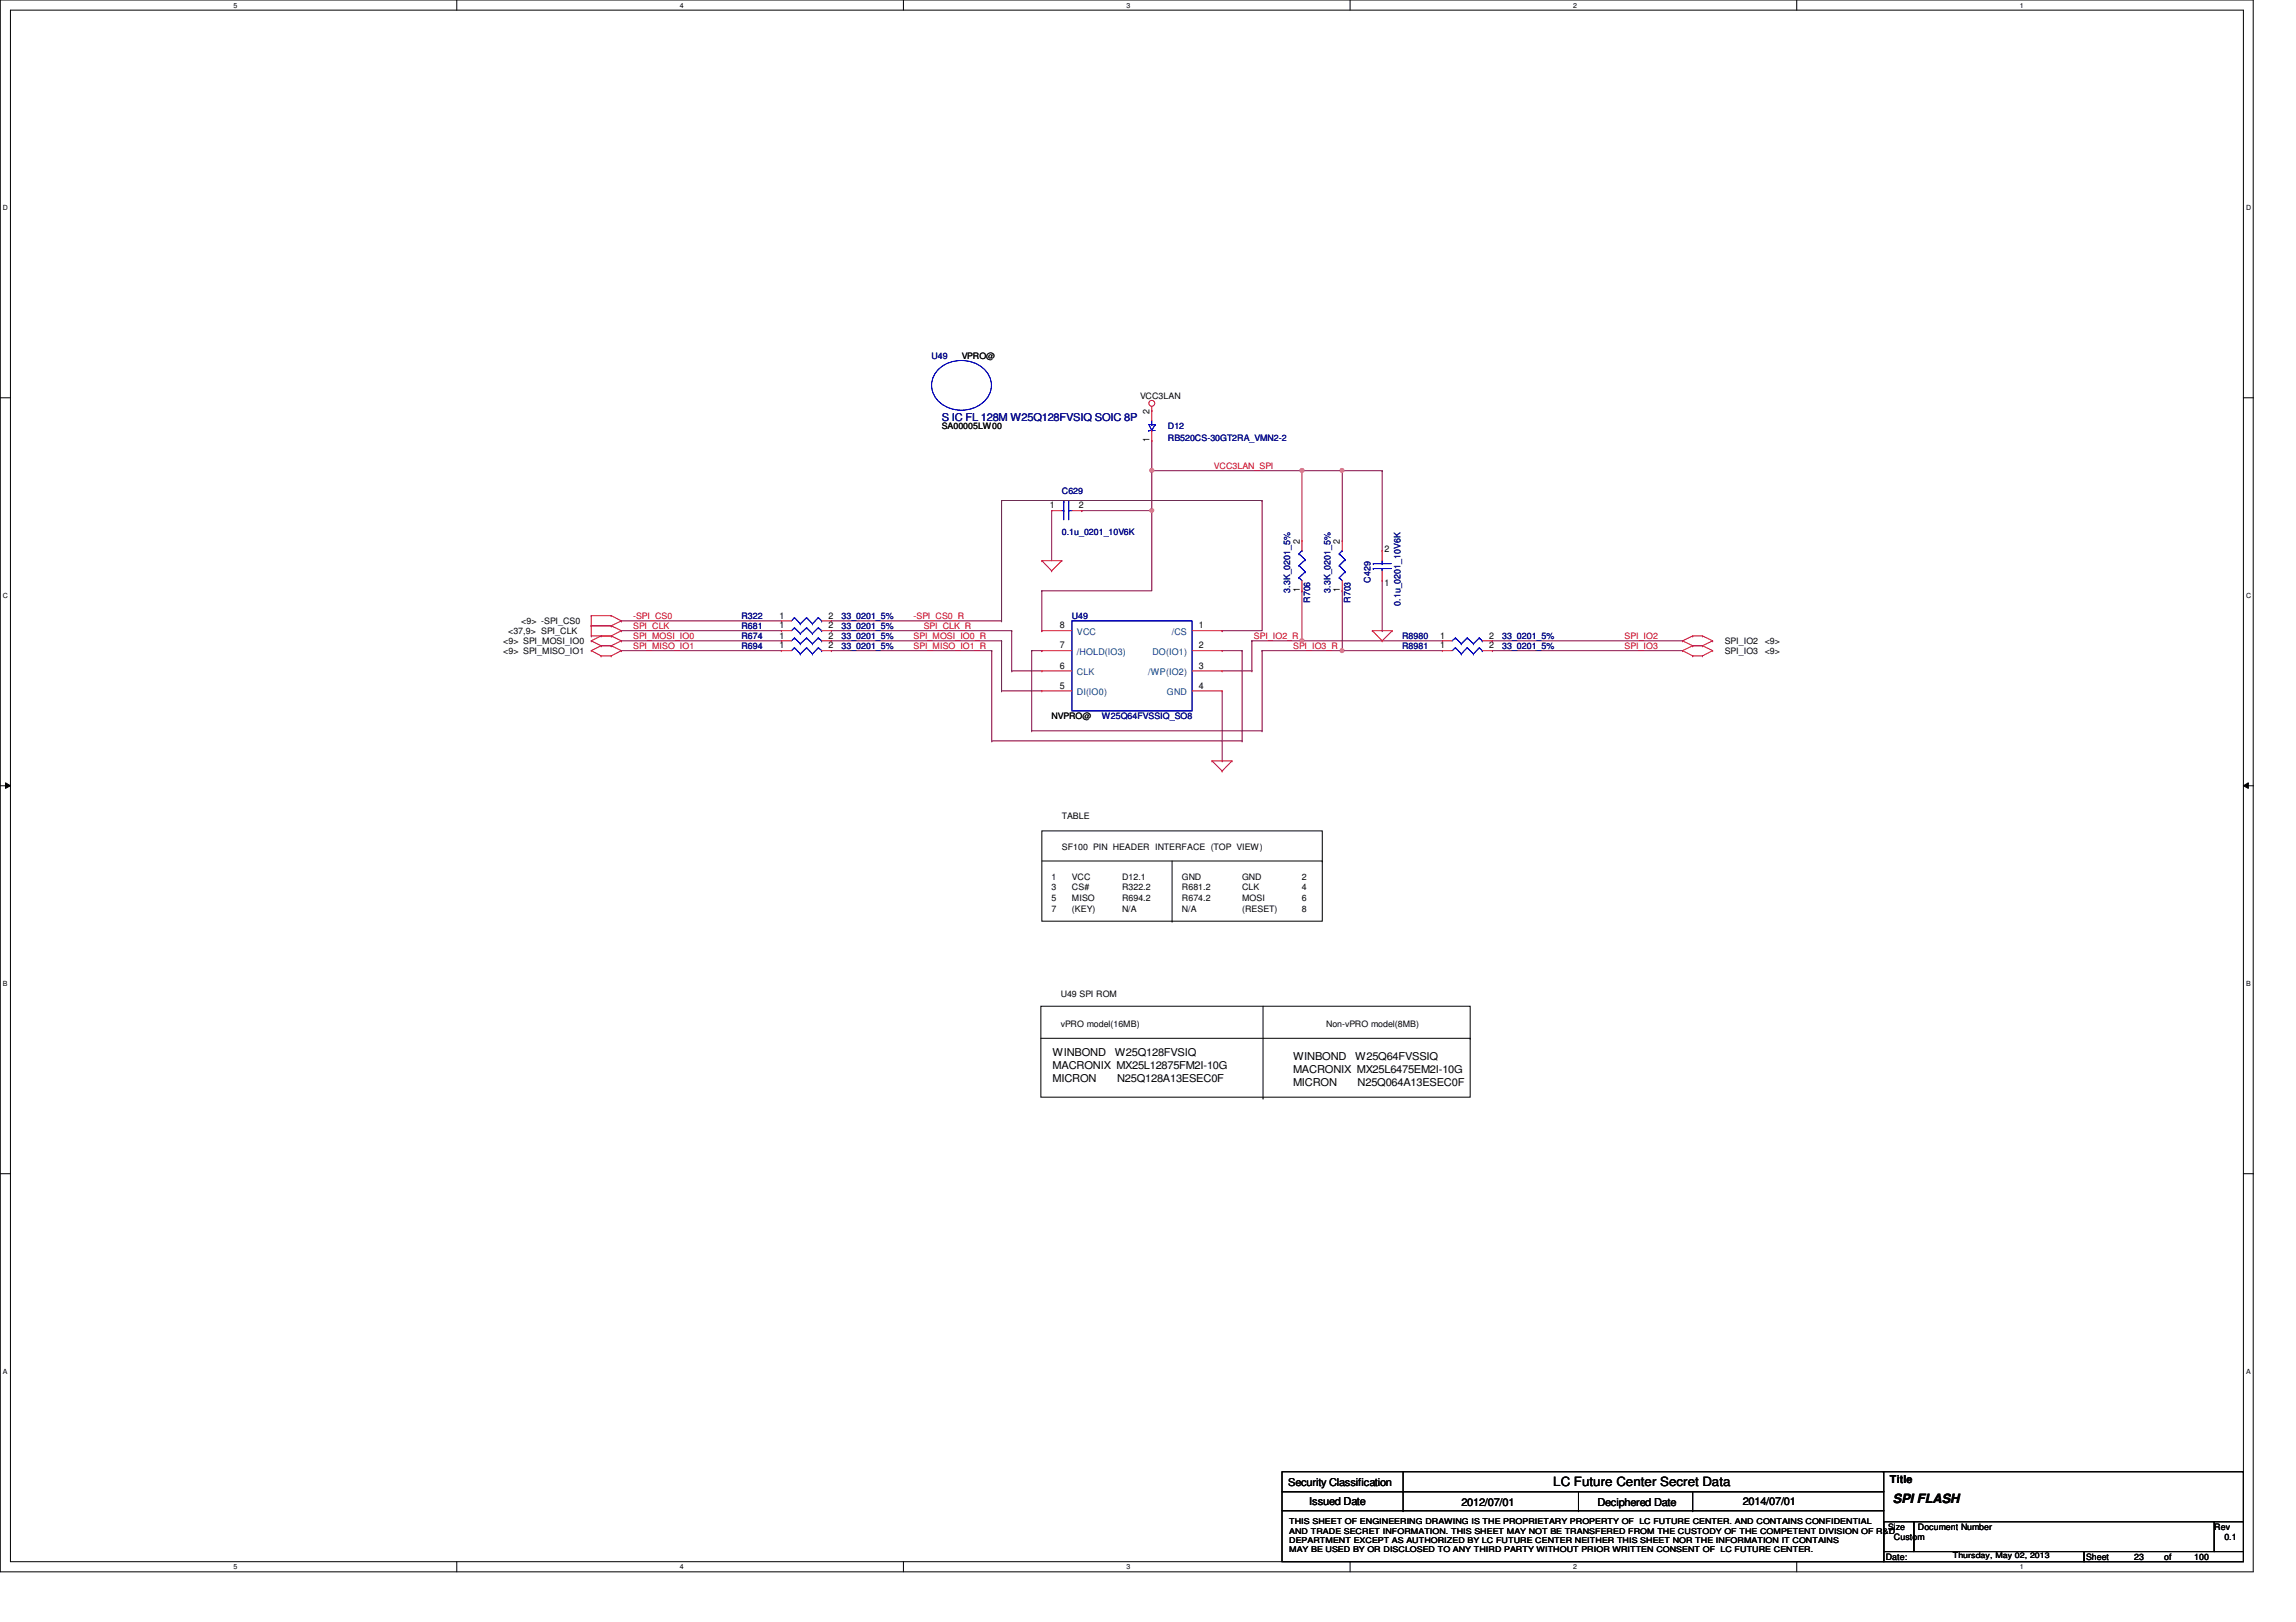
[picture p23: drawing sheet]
<svg xmlns="http://www.w3.org/2000/svg" width="297mm" height="210mm" viewBox="0 0 297 210" stroke-linecap="round" stroke-linejoin="round" font-family="sans-serif">
<defs><g id="words">
<g font-size="1.7">
<text x="201" y="192.3">LC Future Center Secret Data</text>
<text x="244.9" y="194.5">SPI FLASH</text>
</g>
<text font-size="1.4" fill="#000080" x="121.8" y="54.4">S IC FL 128M W25Q128FVSIQ SOIC 8P</text>
<g font-size="1.4">
<text x="136.2" y="136.7">WINBOND</text>
<text x="144.2" y="136.7">W25Q128FVSIQ</text>
<text x="167.3" y="137.2">WINBOND</text>
<text x="175.3" y="137.2">W25Q64FVSSIQ</text>
<text x="136.2" y="138.3">MACRONIX MX25L12875FM2I-10G</text>
<text x="136.2" y="140">MICRON</text>
<text x="144.5" y="140">N25Q128A13ESEC0F</text>
<text x="167.3" y="138.9">MACRONIX MX25L6475EM2I-10G</text>
<text x="167.3" y="140.5">MICRON</text>
<text x="175.6" y="140.5">N25Q064A13ESEC0F</text>
<text x="244.5" y="191.9">Title</text>
<text x="166.7" y="192.3">Security Classification</text>
<text x="169.4" y="194.7">Issued Date</text>
<text x="189.1" y="194.9">2012/07/01</text>
<text x="206.7" y="194.9">Deciphered Date</text>
<text x="225.5" y="194.7">2014/07/01</text>
</g>
<g font-size="1.2">
<text x="148.7" y="53.6" transform="rotate(-90 148.7 53.6)">2</text>
<text x="148.7" y="57.2" transform="rotate(-90 148.7 57.2)">1</text>
<text x="135.8" y="65.8">1</text>
<text x="139.6" y="65.8">2</text>
<text x="168.1" y="70.4" transform="rotate(-90 168.1 70.4)">2</text>
<text x="173.4" y="70.4" transform="rotate(-90 173.4 70.4)">2</text>
<text x="179.1" y="71.4">2</text>
<text x="168.1" y="76.7" transform="rotate(-90 168.1 76.7)">1</text>
<text x="173.4" y="76.7" transform="rotate(-90 173.4 76.7)">1</text>
<text x="179.1" y="75.9">1</text>
<text x="100.8" y="80.1">1</text>
<text x="100.8" y="82.6">1</text>
<text x="100.8" y="81.3">1</text>
<text x="100.8" y="83.9">1</text>
<text x="107.2" y="80.1">2</text>
<text x="107.2" y="82.6">2</text>
<text x="107.2" y="81.3">2</text>
<text x="107.2" y="83.9">2</text>
<text x="137.1" y="81.3">8</text>
<text x="137.1" y="83.9">7</text>
<text x="155.1" y="83.9">2</text>
<text x="155.1" y="81.3">1</text>
<text x="186.3" y="83.9">1</text>
<text x="186.3" y="82.6">1</text>
<text x="192.7" y="83.9">2</text>
<text x="192.7" y="82.6">2</text>
<text x="137.1" y="86.5">6</text>
<text x="137.1" y="89.1">5</text>
<text x="155.1" y="89.1">4</text>
<text x="155.1" y="86.5">3</text>
</g>
<g font-size="1.2" fill="#004080">
<text x="139.3" y="82.2">VCC</text>
<text x="151.6" y="82.2">/CS</text>
<text x="139.3" y="87.4">CLK</text>
<text x="139.3" y="90">DI(IO0)</text>
<text x="139.3" y="84.8">/HOLD(IO3)</text>
<text x="148.5" y="87.4">/WP(IO2)</text>
<text x="149.1" y="84.8">DO(IO1)</text>
<text x="151" y="90">GND</text>
</g>
<g font-size="1.1" fill="#000080">
<text x="120.5" y="46.4">U49</text>
<text x="151.1" y="55.5">D12</text>
<text x="151.1" y="57.1">RB520CS-30GT2RA_VMN2-2</text>
<text x="137.4" y="64">C629</text>
<text x="137.4" y="69.3">0.1u_0201_10V6K</text>
<text x="166.9" y="76.7" transform="rotate(-90 166.9 76.7)">3.3K_0201_5%</text>
<text x="172.1" y="76.7" transform="rotate(-90 172.1 76.7)">3.3K_0201_5%</text>
<text x="177.3" y="75.4" transform="rotate(-90 177.3 75.4)">C429</text>
<text x="95.9" y="80.1">R322</text>
<text x="95.9" y="82.7">R674</text>
<text x="95.9" y="81.4">R681</text>
<text x="108.9" y="80.1">33_0201_5%</text>
<text x="108.9" y="82.7">33_0201_5%</text>
<text x="108.9" y="81.4">33_0201_5%</text>
<text x="138.7" y="80.1">U49</text>
<text x="169.5" y="78" transform="rotate(-90 169.5 78)">R706</text>
<text x="174.7" y="78" transform="rotate(-90 174.7 78)">R703</text>
<text x="181.2" y="78.4" transform="rotate(-90 181.2 78.4)">0.1u_0201_10V6K</text>
<text x="181.4" y="82.7">R8980</text>
<text x="194.3" y="82.7">33_0201_5%</text>
<text x="95.9" y="84">R694</text>
<text x="108.9" y="84">33_0201_5%</text>
<text x="181.4" y="84">R8981</text>
<text x="194.3" y="84">33_0201_5%</text>
<text x="142.5" y="93.1">W25Q64FVSSIQ_SO8</text>
</g>
<g font-size="1.1">
<text x="124.4" y="46.4">VPRO@</text>
<text x="147.5" y="51.6">VCC3LAN</text>
<text x="121.8" y="55.5">SA00005LW00</text>
<text x="65.1" y="83.4">&lt;9&gt; SPI_MOSI_IO0</text>
<text x="65.7" y="82.1">&lt;37,9&gt; SPI_CLK</text>
<text x="67.4" y="80.8">&lt;9&gt; -SPI_CS0</text>
<text x="223.1" y="83.4">SPI_IO2</text>
<text x="228.3" y="83.4">&lt;9&gt;</text>
<text x="65.1" y="84.7">&lt;9&gt; SPI_MISO_IO1</text>
<text x="223.1" y="84.7">SPI_IO3</text>
<text x="228.3" y="84.7">&lt;9&gt;</text>
<text x="136.1" y="93.1">NVPRO@</text>
<text x="137.4" y="106">TABLE</text>
<text x="136.1" y="113.8">1</text>
<text x="137.4" y="109.9">SF100 PIN HEADER INTERFACE (TOP VIEW)</text>
<text x="138.7" y="113.8">VCC</text>
<text x="145.2" y="113.8">D12.1</text>
<text x="152.9" y="113.8">GND</text>
<text x="160.7" y="113.8">GND</text>
<text x="168.4" y="113.8">2</text>
<text x="136.1" y="115.2">3</text>
<text x="136.1" y="116.6">5</text>
<text x="136.1" y="118">7</text>
<text x="138.7" y="115.2">CS#</text>
<text x="138.7" y="116.6">MISO</text>
<text x="138.7" y="118">(KEY)</text>
<text x="145.2" y="115.2">R322.2</text>
<text x="145.2" y="116.6">R694.2</text>
<text x="145.2" y="118">N/A</text>
<text x="152.9" y="115.2">R681.2</text>
<text x="152.9" y="116.6">R674.2</text>
<text x="152.9" y="118">N/A</text>
<text x="160.7" y="115.2">CLK</text>
<text x="160.7" y="116.6">MOSI</text>
<text x="160.7" y="118">(RESET)</text>
<text x="168.4" y="115.2">4</text>
<text x="168.4" y="116.6">6</text>
<text x="168.4" y="118">8</text>
<text x="137.2" y="129">U49 SPI ROM</text>
<text x="137.2" y="132.8">vPRO model(16MB)</text>
<text x="171.6" y="132.8">Non-vPRO model(8MB)</text>
<text x="244" y="201.9">Date:</text>
<text x="244.3" y="198">Size</text>
<text x="245" y="199.3">Custom</text>
<text x="248.1" y="198">Document Number</text>
<text x="269.9" y="201.9">Sheet</text>
<text x="276.1" y="201.9">23</text>
<text x="280" y="201.9">of</text>
<text x="283.9" y="201.9">100</text>
<text x="286.5" y="198">Rev</text>
<text x="287.8" y="199.3">0.1</text>
</g>
<g font-size="1.1" fill="#f00">
<text x="157.1" y="60.7">VCC3LAN_SPI</text>
<text x="81.9" y="82.7">SPI_MOSI_IO0</text>
<text x="81.9" y="83.9">SPI_MISO_IO1</text>
<text x="81.9" y="81.4">SPI_CLK</text>
<text x="81.9" y="80.1">-SPI_CS0</text>
<text x="118.2" y="80.1">-SPI_CS0_R</text>
<text x="118.2" y="83.9">SPI_MISO_IO1_R</text>
<text x="118.2" y="82.7">SPI_MOSI_IO0_R</text>
<text x="119.5" y="81.4">SPI_CLK_R</text>
<text x="162.2" y="82.7">SPI_IO2_R</text>
<text x="167.3" y="83.9">SPI_IO3_R</text>
<text x="210.2" y="82.7">SPI_IO2</text>
<text x="210.2" y="83.9">SPI_IO3</text>
</g>
<g font-size="1">
<text x="166.8" y="197.3">THIS SHEET OF ENGINEERING DRAWING IS THE PROPRIETARY PROPERTY OF LC FUTURE CENTER. AND CONTAINS CONFIDENTIAL</text>
<text x="166.8" y="198.5">AND TRADE SECRET INFORMATION. THIS SHEET MAY NOT BE TRANSFERED FROM THE CUSTODY OF THE COMPETENT DIVISION OF R&amp;D</text>
<text x="166.8" y="199.6">DEPARTMENT EXCEPT AS AUTHORIZED BY LC FUTURE CENTER NEITHER THIS SHEET NOR THE INFORMATION IT CONTAINS</text>
<text x="166.8" y="200.8">MAY BE USED BY OR DISCLOSED TO ANY THIRD PARTY WITHOUT PRIOR WRITTEN CONSENT OF LC FUTURE CENTER.</text>
<text x="252.6" y="201.7">Thursday, May 02, 2013</text>
</g>
<g font-size=".9">
<text x="30.2" y="1">5</text>
<text x="88" y="1">4</text>
<text x="145.8" y="1">3</text>
<text x="203.5" y="1">2</text>
<text x="261.3" y="1">1</text>
<text x=".4" y="27.2">D</text>
<text x="290.6" y="27.2">D</text>
<text x=".4" y="77.3">C</text>
<text x="290.6" y="77.3">C</text>
<text x=".4" y="127.6">B</text>
<text x="290.6" y="127.6">B</text>
<text x=".4" y="177.8">A</text>
<text x="290.6" y="177.8">A</text>
<text x="30.2" y="203.1">5</text>
<text x="88" y="203.1">4</text>
<text x="145.8" y="203.1">3</text>
<text x="203.5" y="203.1">2</text>
<text x="261.3" y="203.1">1</text>
</g>
</g></defs>
<path d="M0 0h291.5v203.4h-291.5zM1.4 1.3h288.8v200.8h-288.8z" fill="none" stroke="#000" stroke-width=".13"/>
<g fill="#fff">
<path d="M30.2 .2h.5v1h-.5z"/>
<path d="M30.2 202.3h.5v1h-.5z"/>
</g>
<path d="M59.1 0v1.3M59.1 202.1v1.3" fill="none" stroke="#000" stroke-width=".13"/>
<g fill="#fff">
<path d="M88 .2h.5v1h-.5z"/>
<path d="M88 202.3h.5v1h-.5z"/>
</g>
<path d="M116.9 0v1.3M116.9 202.1v1.3" fill="none" stroke="#000" stroke-width=".13"/>
<g fill="#fff">
<path d="M145.7 .2h.6v1h-.6z"/>
<path d="M145.7 202.3h.6v1h-.6z"/>
</g>
<path d="M174.7 0v1.3M174.7 202.1v1.3" fill="none" stroke="#000" stroke-width=".13"/>
<g fill="#fff">
<path d="M203.5 .2h.5v1h-.5z"/>
<path d="M203.5 202.3h.5v1h-.5z"/>
</g>
<path d="M232.4 0v1.3M232.4 202.1v1.3" fill="none" stroke="#000" stroke-width=".13"/>
<g fill="#fff">
<path d="M261.3 .2h.5v1h-.5z"/>
<path d="M261.3 202.3h.5v1h-.5z"/>
<path d="M.4 26.4h.6v1h-.6z"/>
<path d="M290.6 26.4h.6v1h-.6z"/>
<path d="M.4 76.5h.6v1.1h-.6z"/>
<path d="M290.6 76.5h.6v1.1h-.6z"/>
</g>
<path d="M0 51.5h1.4M290.2 51.5h1.3" fill="none" stroke="#000" stroke-width=".13"/>
<g fill="#fff">
<path d="M.4 126.7h.6v1.1h-.6z"/>
<path d="M290.6 126.7h.6v1.1h-.6z"/>
</g>
<path d="M0 101.7h1.4M.7 101.3l.7 .4-.7 .3zM290.2 101.7l.7-.4v.7zM290.2 101.7h1.3" fill="none" stroke="#000" stroke-width=".13"/>
<path d="M.7 101.3l.7 .4-.7 .3zM290.2 101.7l.7-.4v.7z" fill="#000"/>
<g fill="#fff">
<path d="M.4 177h.5v1h-.5z"/>
<path d="M290.6 177h.5v1h-.5z"/>
</g>
<path d="M134.8 107.5h36.3v11.7h-36.3zM134.8 111.4h36.3M151.6 119.2h.1M151.6 111.4v7.8M171.1 111.4h.1M134.7 130.2h55.5v11.8h-55.5zM134.7 134.4h55.5M163.4 130.2v11.9M190.2 134.4h.1M0 151.9h1.4M163.4 142.1h.1M290.2 151.9h1.3" fill="none" stroke="#000" stroke-width=".13"/>
<g fill="none" stroke="#800040" stroke-width=".13">
<path d="M129.6 64.8h.1M129.6 64.8h33.7M149 66.1h.1M149 60.9h.1M149 66.1v10.4M149 60.9h19.4M163.3 64.8h.1M163.3 64.8v16.8h-5.2M80.4 82.9h.1M80.4 84.2h.1M80.4 82.9h20.7M80.4 84.2h20.7"/>
<path d="M158.1 81.6h.1"/>
</g>
<circle cx="168.4" cy="60.9" r=".26" fill="#f0f"/>
<circle cx="168.4" cy="60.9" r=".26" fill="none" stroke="#f0f" stroke-width=".13"/>
<circle cx="149" cy="60.9" r=".26" fill="#f0f"/>
<circle cx="149" cy="60.9" r=".26" fill="none" stroke="#f0f" stroke-width=".13"/>
<path d="M140 66.1h.1M140 66.1h9" fill="none" stroke="#800040" stroke-width=".13"/>
<circle cx="149" cy="66" r=".25" fill="#f0f"/>
<circle cx="149" cy="66" r=".25" fill="none" stroke="#f0f" stroke-width=".13"/>
<path d="M149 60.9h.1M149 60.9v5.2M168.4 60.9h.1M168.4 60.9v9.1M173.6 60.9h.1M173.6 60.9h5.2M173.6 60.9v9.1" fill="none" stroke="#800040" stroke-width=".13"/>
<path d="M173.5 60.7l.1-.1 .2 .1v.3l-.2 .1-.1-.1z" fill-rule="evenodd" fill="#f0f"/>
<path d="M173.5 60.7l.1-.1 .2 .1v.3l-.2 .1-.1-.1z" fill="none" stroke="#f0f" stroke-width=".13"/>
<path d="M168.4 76.5h.1M168.4 76.5v6.4h-6.4M162 82.9h.1" fill="none" stroke="#800040" stroke-width=".13"/>
<circle cx="168.4" cy="82.9" r=".25" fill="#f0f"/>
<circle cx="168.4" cy="82.9" r=".25" fill="none" stroke="#f0f" stroke-width=".13"/>
<path d="M173.6 76.5h.1M173.6 76.5v7.7h-10.3M163.3 84.2h.1" fill="none" stroke="#800040" stroke-width=".13"/>
<path d="M173.5 84l.1-.1 .2 .2v.3l-.2 .1-.1-.1z" fill-rule="evenodd" fill="#f0f"/>
<path d="M173.5 84l.1-.1 .2 .2v.3l-.2 .1-.1-.1z" fill="none" stroke="#f0f" stroke-width=".13"/>
<g fill="none" stroke="#800040" stroke-width=".13">
<path d="M149 57h.1M149 57v3.9M129.6 64.8v15.5M134.8 76.5h.1M134.8 76.5h14.2M134.8 76.5v5.1M136.1 66.1h.1M136.1 66.1v6.5M168.4 60.9h.1M168.4 60.9h5.2M178.8 60.9h.1M178.8 60.9v10.3"/>
<path d="M178.8 75.1v6.5M80.4 81.6h.1M80.4 80.3h.1M80.4 81.6h20.7M80.4 80.3h20.7M107.6 80.3h.1M107.6 84.2h.1M107.6 82.9h.1M107.6 81.6h.1M107.6 82.9h22M107.6 84.2h20.7M107.6 81.6h23.3"/>
<path d="M107.6 80.3h22M128.3 95.9h.1M128.3 84.2h.1M128.3 95.9h32.4M128.3 84.2v11.7M129.6 80.3h.1M129.6 89.4h.1M129.6 82.9h.1M129.6 82.9v6.5M129.6 89.4h5.2M130.9 86.8h.1M130.9 81.6h.1"/>
<path d="M130.9 86.8h3.9M130.9 81.6v5.2M133.5 94.6h.1M133.5 84.2h.1M133.5 84.2h1.3M133.5 94.6h29.8M133.5 84.2v10.4M134.8 81.6h.1M134.8 84.2h.1M158.1 98.5h.1M158.1 84.2h2.6M158.1 89.4v9.1"/>
<path d="M158.1 86.8h3.9M160.7 84.2h.1M160.7 95.9h.1M160.7 84.2v11.7M162 86.8h.1M162 82.9h.1M162 82.9v3.9M163.3 94.6h.1M163.3 84.2v10.4M168.4 82.9h.1M168.4 82.9h18.2M173.6 84.2h.1"/>
<path d="M173.6 84.2h13M178.8 81.6h.1M193.1 82.9h.1M193.1 84.2h.1M193.1 82.9h24.6M193.1 84.2h24.6"/>
</g>
<g fill="none" stroke="#f00" stroke-width=".13">
<path d="M149 53.1h.1M149 57h.1M149 52.6v1.8M149 55.7v1.3M76.5 79.7h.1M76.5 79.7v2.6M76.5 79.7h2.6M79.1 79.7h.1M79.1 79.7l1.3 .6M134.8 72.6h.1M134.8 72.6h2.6M134.8 72.6l1.3 1.3"/>
<path d="M136.1 73.9h.1M136.1 66.1h.1M136.1 66.1h1.3M137.4 72.6h.1M137.4 72.6l-1.3 1.3M138.7 66.1h1.3M140 66.1h.1M168.4 76.5h.1M168.4 70h.1M168.4 70v1.2M168.4 75.1v1.4M173.6 76.5h.1"/>
<path d="M173.6 70h.1M173.6 70v1.2M173.6 75.1v1.4M178.8 75.1h.1M178.8 71.2h.1M178.8 71.2v1.4M178.8 73.9v1.2M76.5 81h.1M76.5 82.3h.1M76.5 82.9h.1M76.5 84.2h.1M76.5 81h2.6"/>
<path d="M76.5 82.3h2.6M76.5 82.9l1.3 .7M76.5 84.2l1.3 .7M77.8 82.3h.1M77.8 83.6h.1M77.8 84.9h.1M77.8 82.3l-1.3 .6M77.8 83.6h1.3M77.8 84.9h1.3M77.8 83.6l-1.3 .6M79.1 81h.1M79.1 82.3h.1"/>
<path d="M79.1 83.6h.1M79.1 84.9h.1M79.1 81l1.3 .6M79.1 82.3l1.3 .6M79.1 83.6l1.3 .6M80.4 81.6h.1M80.4 80.3h.1M80.4 82.9h.1M80.4 84.2h.1M80.4 81.6l-1.3 .7M80.4 80.3l-1.3 .7M80.4 82.9l-1.3 .7"/>
<path d="M80.4 84.2l-1.3 .7M101.1 80.3h.1M101.1 82.9h.1M101.1 81.6h.1M101.1 84.2h.1M101.1 81.6h1.3M101.1 80.3h1.3M101.1 84.2h1.3M101.1 82.9h1.3M106.3 81.6h1.3M106.3 80.3h1.3M106.3 84.2h1.3"/>
<path d="M106.3 82.9h1.3M107.6 80.3h.1M107.6 82.9h.1M107.6 81.6h.1M107.6 84.2h.1M134.8 86.8h.1M134.8 89.4h.1M134.8 81.6h.1M134.8 84.2h.1M134.8 81.6h3.9M134.8 84.2h3.9M134.8 86.8h3.9"/>
<path d="M134.8 89.4h3.9M154.2 81.6h3.9M154.2 84.2h3.9M154.2 86.8h3.9M154.2 89.4h3.9M156.8 98.5h.1M156.8 98.5h2.6M156.8 98.5l1.3 1.3M158.1 99.8h.1M158.1 89.4h.1M158.1 84.2h.1M158.1 86.8h.1"/>
<path d="M158.1 81.6h.1M159.4 98.5h.1M159.4 98.5l-1.3 1.3M177.5 81.6h.1M177.5 81.6h2.6M177.5 81.6l1.3 1.3M178.8 82.9h.1M180.1 81.6h.1M180.1 81.6l-1.3 1.3M186.6 84.2h.1M186.6 82.9h.1M186.6 84.2h1.3"/>
<path d="M186.6 82.9h1.3M191.8 84.2h1.3M191.8 82.9h1.3M193.1 84.2h.1M193.1 82.9h.1M217.7 82.9h.1M217.7 84.2h.1M217.7 82.9l1.3 .7M217.7 84.2l1.3 .7M219 82.3h.1M219 83.6h.1M219 84.9h.1"/>
<path d="M219 82.3h1.3M219 83.6h1.3M219 82.3l-1.3 .6M219 83.6l-1.3 .6M219 84.9h1.3M220.3 82.3h.1M220.3 83.6h.1M220.3 84.9h.1M220.3 82.3l1.3 .6M220.3 83.6l1.3 .6M221.6 82.9h.1M221.6 84.2h.1"/>
<path d="M221.6 82.9l-1.3 .7M221.6 84.2l-1.3 .7"/>
<circle cx="149" cy="52.2" r=".38"/>
</g>
<g fill="none" stroke="#000" stroke-width=".13">
<path d="M165.9 190.5h77.8v2.5h-77.8zM165.9 193h77.8v2.5h-77.8zM165.9 195.5h77.8v6.6h-77.8zM181.5 193h.1M181.5 195.5h.1M181.5 190.5v5M204.2 195.5h.1M204.2 193v2.5M219 195.5h.1M219 193v2.5M243.6 190.5h46.6M243.7 196.9h3.9v3.9h-3.9z"/>
<path d="M247.6 196.9h38.9v3.9h-38.9zM286.5 196.9h3.7v3.9h-3.7zM290.2 190.5h.1M290.2 190.5v6.4M243.7 200.8h25.9v1.3h-25.9zM269.6 200.8h20.6v1.3h-20.6z"/>
</g>
<g fill="none" stroke="#00f" stroke-width=".13">
<path d="M121.6 47.6a4.3 4.3 0 0 1 6.4 1 3.1 3.1 0 0 1-2.1 4.2 4.2 4.2 0 0 1-5.1-1.7 2.85 2.85 0 0 1 .8-3.5zM148.6 55.7h.1M148.6 55.7h.8M149 55.7h.1M149 54.9h.1M149 54.4v.5M149.4 54.9h.1M149.4 54.9h-.8l.4 .8M149.4 54.9l-.4 .8M102.8 79.9h.1M102.8 79.9l-.4 .4M102.8 79.9l.7 .8"/>
<path d="M104.3 79.9h.1M104.3 79.9l-.8 .8M104.3 79.9l.8 .8M105.9 79.9h.1M105.9 79.9l-.8 .8M105.9 79.9l.4 .4M137.4 66.1h.2M137.6 66.1h.1M137.6 64.9h.1M137.6 64.9v2.4M138.3 64.9h.1M138.3 66.1h.1"/>
<path d="M138.3 66.1h.4M138.3 64.9v2.4M168.1 74.8h.1M168.1 73.2h.1M168.1 71.7h.1M168.1 74.8l.3 .3M168.1 73.2l.8 .8M168.1 71.7l.8 .7M168.4 71.2h.1M168.4 71.2l-.3 .5M168.9 74h.1M168.9 72.4h.1"/>
<path d="M168.9 74l-.8 .8M168.9 72.4l-.8 .8M173.3 74.8h.1M173.3 73.2h.1M173.3 71.7h.1M173.3 74.8l.3 .3M173.3 73.2l.7 .8M173.3 71.7l.7 .7M173.6 71.2h.1M173.6 71.2l-.3 .5M174 74h.1M174 72.4h.1"/>
<path d="M174 74l-.7 .8M174 72.4l-.7 .8M177.7 72.9h.1M177.7 73.6h.1M177.7 72.9h2.3M177.7 73.6h2.3M178.8 73.6h.1M178.8 72.9h.1M178.8 72.6v.3M178.8 73.6v.3M102.8 82.5h.1M102.8 81.2h.1"/>
<path d="M102.8 83.8h.1M102.8 82.5l-.4 .4M102.8 82.5l.7 .8M102.8 81.2l-.4 .4M102.8 81.2l.7 .8M102.8 83.8l-.4 .4M102.8 83.8l.7 .8M103.5 80.7h.1M103.5 83.3h.1M103.5 82h.1M103.5 84.6h.1M104.3 82.5h.1"/>
<path d="M104.3 81.2h.1M104.3 83.8h.1M104.3 82.5l-.8 .8M104.3 82.5l.8 .8M104.3 81.2l-.8 .8M104.3 81.2l.8 .8M104.3 83.8l-.8 .8M104.3 83.8l.8 .8M105.1 80.7h.1M105.1 83.3h.1M105.1 82h.1M105.1 84.6h.1"/>
<path d="M105.9 82.5h.1M105.9 81.2h.1M105.9 83.8h.1M105.9 82.5l-.8 .8M105.9 82.5l.4 .4M105.9 81.2l-.8 .8M105.9 81.2l.4 .4M105.9 83.8l-.8 .8M105.9 83.8l.4 .4M106.3 80.3h.1M106.3 82.9h.1M106.3 81.6h.1"/>
<path d="M106.3 84.2h.1M138.7 80.3h15.5v11.7h-15.5zM188.3 83.8h.1M188.3 82.5h.1M188.3 83.8l-.4 .4M188.3 83.8l.8 .8M188.3 82.5l-.4 .4M188.3 82.5l.8 .8M189.1 84.6h.1M189.1 83.3h.1M189.8 83.8h.1M189.8 82.5h.1"/>
<path d="M189.8 83.8l-.7 .8M189.8 83.8l.8 .8M189.8 82.5l-.7 .8M189.8 82.5l.8 .8M190.6 84.6h.1M190.6 83.3h.1M191.4 83.8h.1M191.4 82.5h.1M191.4 83.8l-.8 .8M191.4 83.8l.4 .4M191.4 82.5l-.8 .8M191.4 82.5l.4 .4"/>
<path d="M191.8 84.2h.1M191.8 82.9h.1"/>
</g>
<circle cx="168.4" cy="60.9" r=".26" fill="#f0f"/>
<circle cx="168.4" cy="60.9" r=".26" fill="none" stroke="#f0f" stroke-width=".13"/>
<circle cx="149" cy="60.9" r=".26" fill="#f0f"/>
<circle cx="149" cy="60.9" r=".26" fill="none" stroke="#f0f" stroke-width=".13"/>
<circle cx="149" cy="66" r=".25" fill="#f0f"/>
<circle cx="149" cy="66" r=".25" fill="none" stroke="#f0f" stroke-width=".13"/>
<path d="M173.5 60.7l.1-.1 .2 .1v.3l-.2 .1-.1-.1z" fill-rule="evenodd" fill="#f0f"/>
<path d="M173.5 60.7l.1-.1 .2 .1v.3l-.2 .1-.1-.1z" fill="none" stroke="#f0f" stroke-width=".13"/>
<circle cx="168.4" cy="82.9" r=".25" fill="#f0f"/>
<circle cx="168.4" cy="82.9" r=".25" fill="none" stroke="#f0f" stroke-width=".13"/>
<path d="M173.5 84l.1-.1 .2 .2v.3l-.2 .1-.1-.1z" fill-rule="evenodd" fill="#f0f"/>
<path d="M173.5 84l.1-.1 .2 .2v.3l-.2 .1-.1-.1z" fill="none" stroke="#f0f" stroke-width=".13"/>
<use href="#words"/>
</svg>
